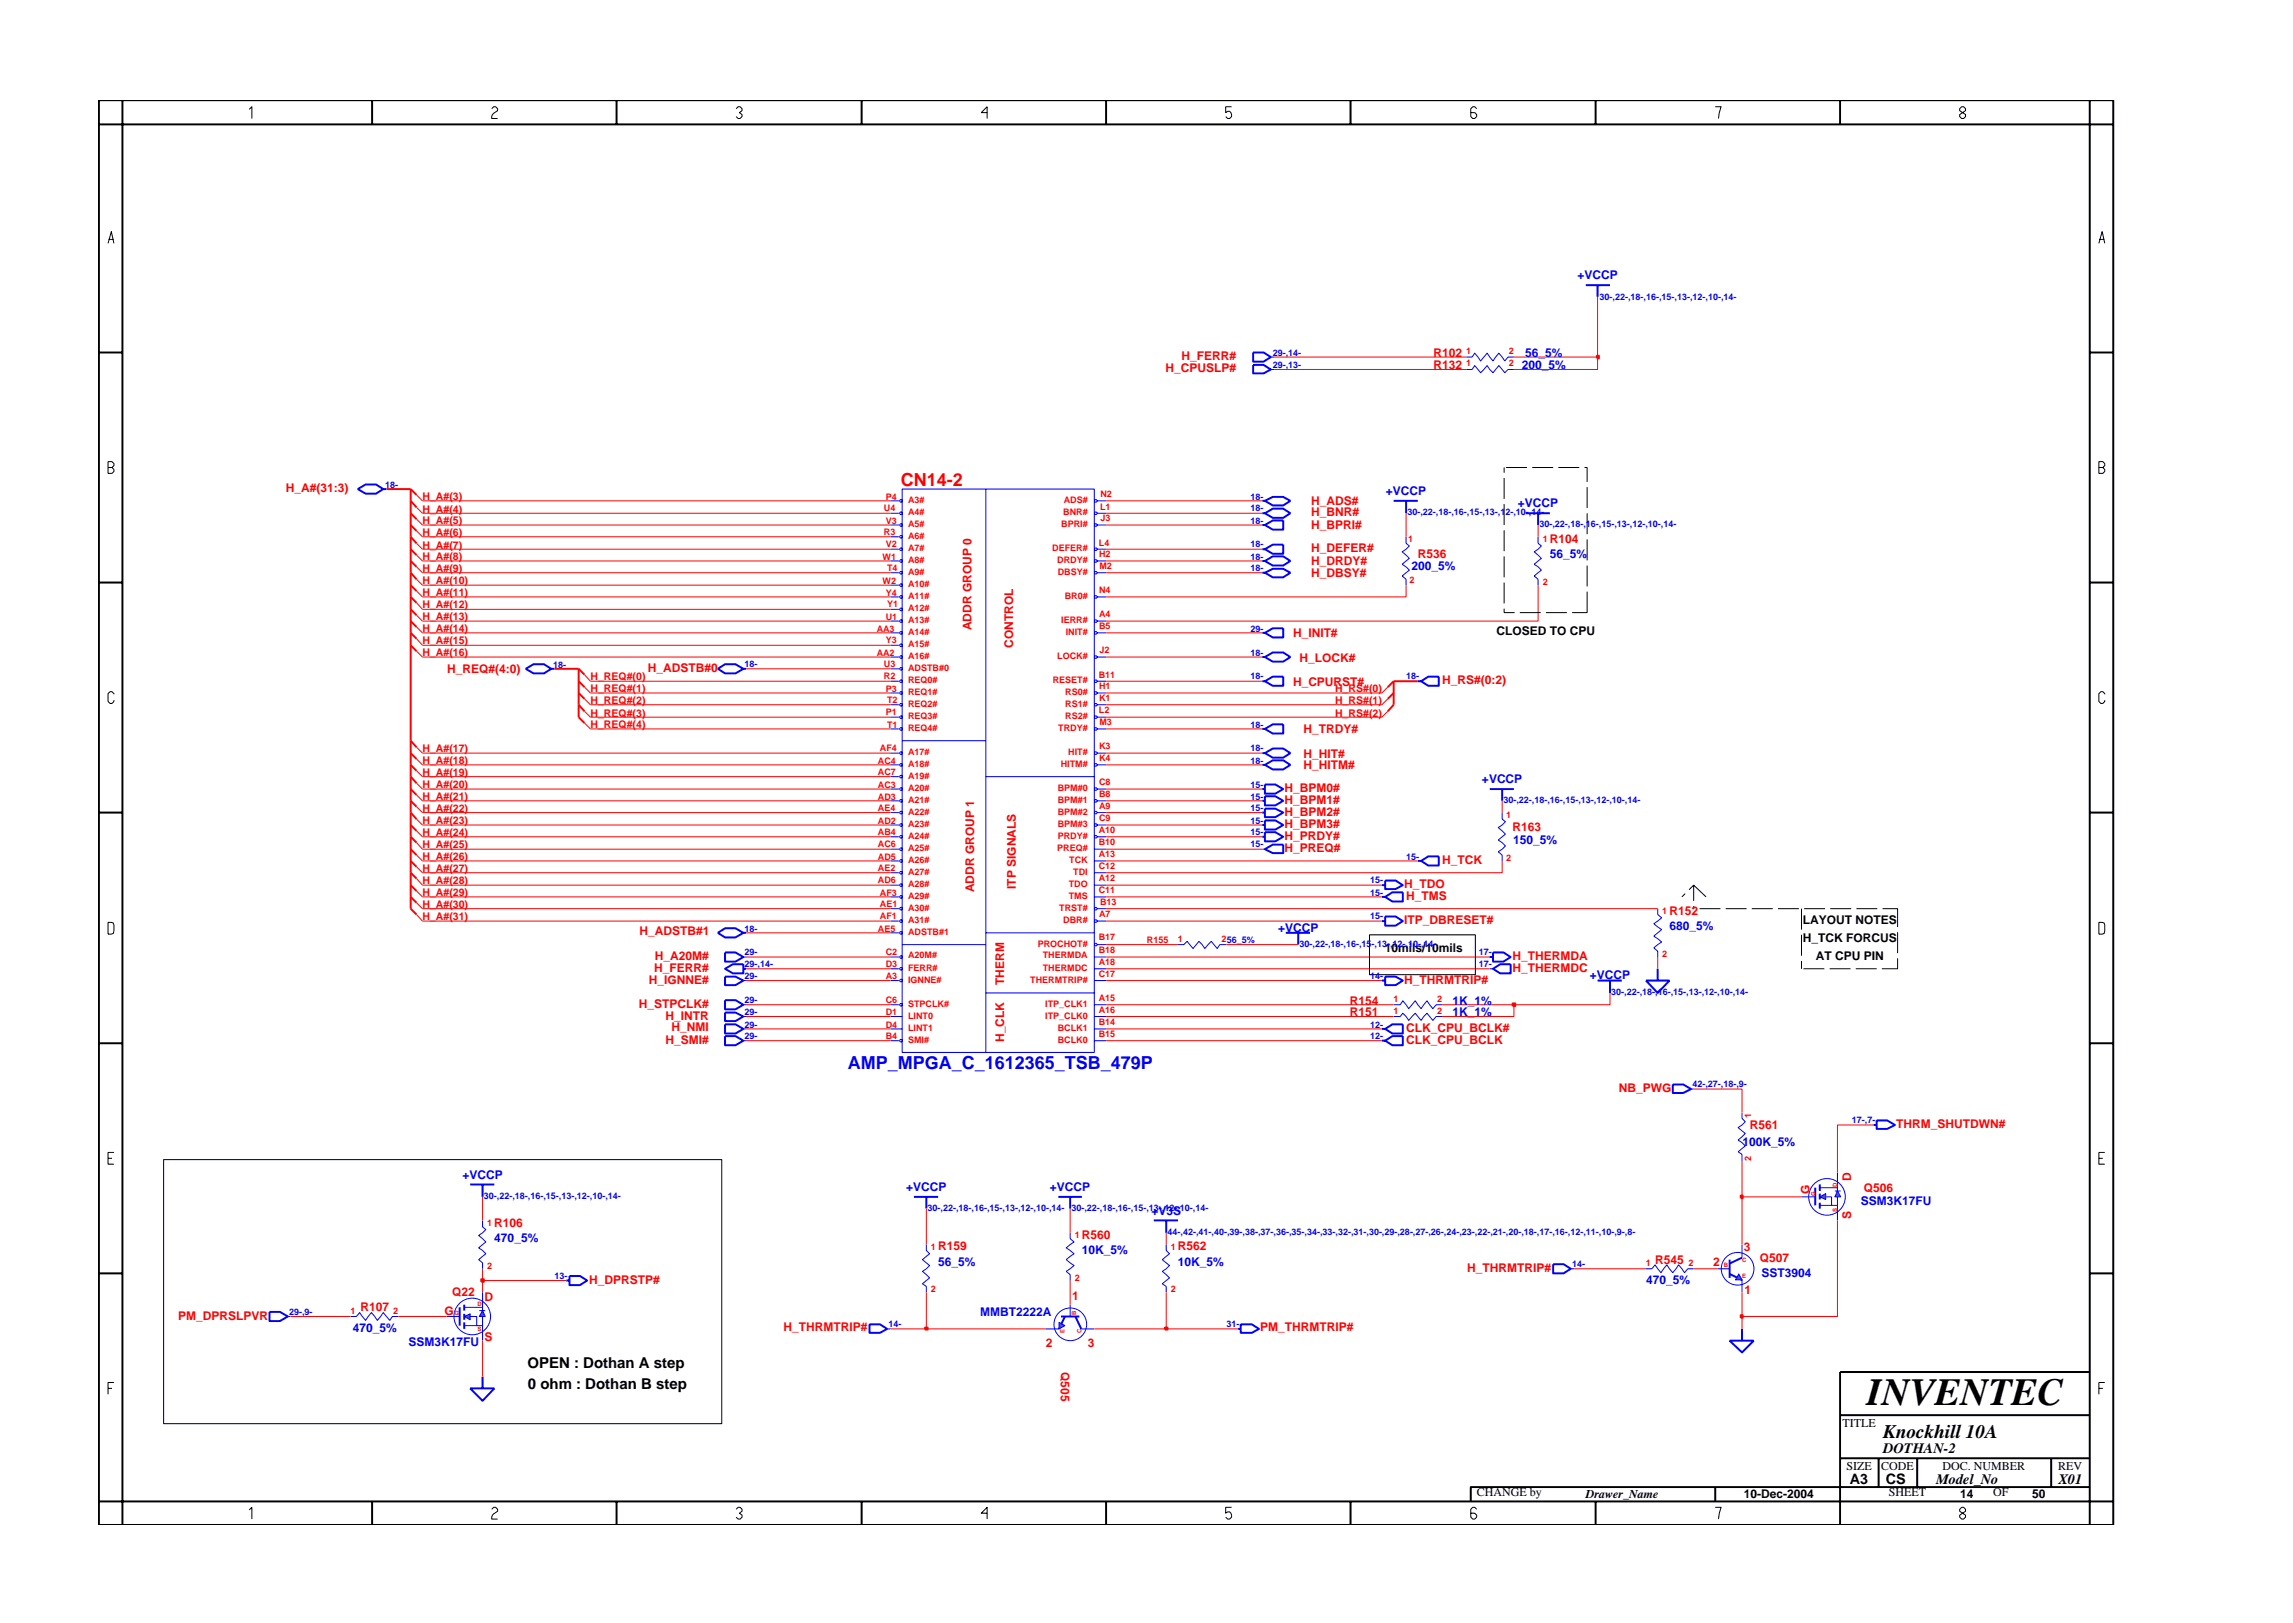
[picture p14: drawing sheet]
<svg xmlns="http://www.w3.org/2000/svg" width="297mm" height="210mm" viewBox="0 0 297 210" stroke-linecap="round" stroke-linejoin="round" font-family="sans-serif">
<defs><g id="words">
<text font-size="5" x="241.8" y="182">INVENTEC</text>
<text font-size="2.5" x="244" y="186.3">Knockhill 10A</text>
<text font-size="2.3" fill="#f00" x="116.7" y="62.9">CN14-2</text>
<text font-size="2.3" fill="#00f" x="109.8" y="138.5">AMP_MPGA_C_1612365_TSB_479P</text>
<g font-size="1.9">
<text x="68.3" y="177.3">OPEN : Dothan A step</text>
<text x="68.4" y="179.9">0 ohm : Dothan B step</text>
<text x="244" y="188.2">DOTHAN-2</text>
<text x="239.6" y="192.2">A3</text>
<text x="244.3" y="192.3">CS</text>
<text x="250.8" y="192.2">Model_No</text>
<text x="266.6" y="192.2">X01</text>
</g>
<g font-size="1.6" fill="#00f">
<text x="204.3" y="36.2">+VCCP</text>
<text x="197.2" y="47.9">200_5%</text>
<text x="197.6" y="46.3">56_5%</text>
<text x="179.5" y="64.1">+VCCP</text>
<text x="196.6" y="65.7">+VCCP</text>
<text x="182.9" y="73.8">200_5%</text>
<text x="200.8" y="72.3">56_5%</text>
<text x="192" y="101.5">+VCCP</text>
<text x="196" y="109.3">150_5%</text>
<text x="165.6" y="120.7">+VCCP</text>
<text x="216.3" y="120.4">680_5%</text>
<text x="188.2" y="131.7">1K_1%</text>
<text x="188.2" y="130.2">1K_1%</text>
<text x="206" y="126.9">+VCCP</text>
<text x="225.7" y="148.4">100K_5%</text>
<text x="59.9" y="152.7">+VCCP</text>
<text x="117.4" y="154.3">+VCCP</text>
<text x="136" y="154.3">+VCCP</text>
<text x="64" y="160.9">470_5%</text>
<text x="149.2" y="157.3">+V3S</text>
<text x="241.1" y="156.1">SSM3K17FU</text>
<text x="121.5" y="163.9">56_5%</text>
<text x="140.2" y="162.4">10K_5%</text>
<text x="152.6" y="163.9">10K_5%</text>
<text x="213.2" y="166.4">470_5%</text>
<text x="228.2" y="165.4">SST3904</text>
<text x="45.7" y="172.5">470_5%</text>
<text x="127" y="170.5">MMBT2222A</text>
<text x="52.9" y="174.4">SSM3K17FU</text>
</g>
<g font-size="1.6" fill="#f00">
<text x="153.1" y="46.7">H_FERR#</text>
<text x="185.7" y="46.3">R102</text>
<text x="185.7" y="47.9">R132</text>
<text x="151" y="48.2">H_CPUSLP#</text>
<text x="37" y="63.8">H_A#(31:3)</text>
<text x="169.9" y="65.4">H_ADS#</text>
<text x="169.9" y="66.9">H_BNR#</text>
<text x="169.9" y="71.6">H_DEFER#</text>
<text x="169.9" y="68.5">H_BPRI#</text>
<text x="200.8" y="70.4">R104</text>
<text x="169.9" y="74.7">H_DBSY#</text>
<text x="169.9" y="73.2">H_DRDY#</text>
<text x="183.7" y="72.2">R536</text>
<text x="125.8" y="81.6" transform="rotate(-90 125.8 81.6)">ADDR GROUP 0</text>
<text x="131.3" y="83.9" transform="rotate(-90 131.3 83.9)">CONTROL</text>
<text x="167.5" y="82.6">H_INIT#</text>
<text x="57.9" y="87.1">H_REQ#(4:0)</text>
<text x="83.9" y="87.1">H_ADSTB#0</text>
<text x="167.5" y="88.8">H_CPURST#</text>
<text x="168.3" y="85.7">H_LOCK#</text>
<text x="186.8" y="88.6">H_RS#(0:2)</text>
<text x="168.9" y="95">H_TRDY#</text>
<text x="168.9" y="98.1">H_HIT#</text>
<text x="168.9" y="99.7">H_HITM#</text>
<text x="166.4" y="105.7">H_BPM2#</text>
<text x="166.4" y="107.3">H_BPM3#</text>
<text x="166.4" y="104.2">H_BPM1#</text>
<text x="166.4" y="102.6">H_BPM0#</text>
<text x="195.9" y="107.6">R163</text>
<text x="166.4" y="108.8">H_PRDY#</text>
<text x="166.4" y="110.3">H_PREQ#</text>
<text x="186.8" y="111.9">H_TCK</text>
<text x="126.2" y="115.6" transform="rotate(-90 126.2 115.6)">ADDR GROUP 1</text>
<text x="131.6" y="115.2" transform="rotate(-90 131.6 115.2)">ITP SIGNALS</text>
<text x="181.9" y="115">H_TDO</text>
<text x="181.9" y="119.7">ITP_DBRESET#</text>
<text x="182.1" y="116.6">H_TMS</text>
<text x="216.3" y="118.5">R152</text>
<text x="82.8" y="121.1">H_ADSTB#1</text>
<text x="84.7" y="125.9">H_FERR#</text>
<text x="84.8" y="124.3">H_A20M#</text>
<text x="195.9" y="124.3">H_THERMDA</text>
<text x="195.9" y="125.9">H_THERMDC</text>
<text x="82.7" y="130.6">H_STPCLK#</text>
<text x="84" y="127.4">H_IGNNE#</text>
<text x="130.1" y="127.6" transform="rotate(-90 130.1 127.6)">THERM</text>
<text x="174.9" y="131.7">R151</text>
<text x="174.9" y="130.2">R154</text>
<text x="181.9" y="127.4">H_THRMTRIP#</text>
<text x="86.2" y="135.2">H_SMI#</text>
<text x="86.2" y="132.1">H_INTR</text>
<text x="87" y="133.6">H_NMI</text>
<text x="130.1" y="135" transform="rotate(-90 130.1 135)">H_CLK</text>
<text x="182.1" y="133.7">CLK_CPU_BCLK#</text>
<text x="182.1" y="135.2">CLK_CPU_BCLK</text>
<text x="209.7" y="141.4">NB_PWG</text>
<text x="226.7" y="146.2">R561</text>
<text x="245.6" y="146.1">THRM_SHUTDWN#</text>
<text x="234.4" y="154.6" transform="rotate(-90 234.4 154.6)">G</text>
<text x="239.8" y="153" transform="rotate(-90 239.8 153)">D</text>
<text x="241.5" y="154.4">Q506</text>
<text x="64" y="158.9">R106</text>
<text x="121.5" y="162">R159</text>
<text x="140.2" y="160.5">R560</text>
<text x="152.6" y="162">R562</text>
<text x="239.8" y="157.9" transform="rotate(-90 239.8 157.9)">S</text>
<text x="58.6" y="167.8">Q22</text>
<text x="76.3" y="166.3">H_DPRSTP#</text>
<text x="190.1" y="164.8">H_THRMTRIP#</text>
<text x="214.4" y="163.8">R545</text>
<text x="221.9" y="164">2</text>
<text x="225.9" y="162.1">3</text>
<text x="226" y="167.6">1</text>
<text x="228" y="163.5">Q507</text>
<text x="23.1" y="171">PM_DPRSLPVR</text>
<text x="46.7" y="169.8">R107</text>
<text x="57.6" y="170.4">G</text>
<text x="62.8" y="173.8">S</text>
<text x="62.8" y="168.5">D</text>
<text x="101.5" y="172.5">H_THRMTRIP#</text>
<text x="138.9" y="168.4">1</text>
<text x="163.3" y="172.5">PM_THRMTRIP#</text>
<text x="135.5" y="174.4">2</text>
<text x="137.4" y="177.7" transform="rotate(90 137.4 177.7)">Q505</text>
<text x="140.9" y="174.4">3</text>
</g>
<g font-size="1.6">
<text x="193.9" y="82.2">CLOSED TO CPU</text>
<text x="233.5" y="119.7">LAYOUT NOTES</text>
<text x="179.4" y="123.3">10mils/10mils</text>
<text x="233.5" y="122">H_TCK FORCUS</text>
<text x="235.2" y="124.3">AT CPU PIN</text>
<text x="238.7" y="184.8">TITLE</text>
<text x="239.2" y="190.4">SIZE</text>
<text x="243.7" y="190.4">CODE</text>
<text x="251.6" y="190.4">DOC. NUMBER</text>
<text x="266.6" y="190.4">REV</text>
<text x="191.3" y="193.9">CHANGE by</text>
<text x="205.4" y="194.1">Drawer_Name</text>
<text x="225.9" y="194.1">10-Dec-2004</text>
<text x="244.7" y="193.9">SHEET</text>
<text x="253.9" y="194.1">14</text>
<text x="258.2" y="193.9">OF</text>
<text x="263.3" y="194.1">50</text>
</g>
<g font-size="1.4" fill="#f00">
<text x="54.7" y="64.8">H_A#(3)</text>
<text x="54.7" y="66.4">H_A#(4)</text>
<text x="54.7" y="71.1">H_A#(7)</text>
<text x="54.7" y="69.5">H_A#(6)</text>
<text x="54.7" y="67.9">H_A#(5)</text>
<text x="54.7" y="77.2">H_A#(11)</text>
<text x="54.7" y="75.7">H_A#(10)</text>
<text x="54.7" y="74.1">H_A#(9)</text>
<text x="54.7" y="72.6">H_A#(8)</text>
<text x="54.7" y="83.4">H_A#(15)</text>
<text x="54.7" y="81.9">H_A#(14)</text>
<text x="54.7" y="80.4">H_A#(13)</text>
<text x="54.7" y="78.8">H_A#(12)</text>
<text x="54.7" y="85">H_A#(16)</text>
<text x="76.5" y="89.7">H_REQ#(1)</text>
<text x="76.5" y="88.1">H_REQ#(0)</text>
<text x="172.9" y="89.7">H_RS#(0)</text>
<text x="76.5" y="94.3">H_REQ#(4)</text>
<text x="76.5" y="92.8">H_REQ#(3)</text>
<text x="76.5" y="91.2">H_REQ#(2)</text>
<text x="172.9" y="92.8">H_RS#(2)</text>
<text x="172.9" y="91.2">H_RS#(1)</text>
<text x="54.7" y="100.5">H_A#(19)</text>
<text x="54.7" y="99">H_A#(18)</text>
<text x="54.7" y="97.5">H_A#(17)</text>
<text x="54.7" y="105.2">H_A#(22)</text>
<text x="54.7" y="103.7">H_A#(21)</text>
<text x="54.7" y="102.1">H_A#(20)</text>
<text x="54.7" y="106.8">H_A#(23)</text>
<text x="54.7" y="113">H_A#(27)</text>
<text x="54.7" y="111.4">H_A#(26)</text>
<text x="54.7" y="109.8">H_A#(25)</text>
<text x="54.7" y="108.3">H_A#(24)</text>
<text x="54.7" y="117.6">H_A#(30)</text>
<text x="54.7" y="116.1">H_A#(29)</text>
<text x="54.7" y="114.5">H_A#(28)</text>
<text x="54.7" y="119.2">H_A#(31)</text>
</g>
<g font-size="1.2" fill="#00f">
<text x="207.2" y="38.8">30-,22-,18-,16-,15-,13-,12-,10-,14-</text>
<text x="164.9" y="46.1">29-,14-</text>
<text x="164.9" y="47.6">29-,13-</text>
<text x="49.9" y="63.2">18-</text>
<text x="162" y="64.7">18-</text>
<text x="162" y="67.8">18-</text>
<text x="162" y="66.2">18-</text>
<text x="162" y="70.9">18-</text>
<text x="182.3" y="66.8">30-,22-,18-,16-,15-,13-,12-,10-,14-</text>
<text x="199.4" y="68.3">30-,22-,18-,16-,15-,13-,12-,10-,14-</text>
<text x="162" y="72.5">18-</text>
<text x="162" y="74">18-</text>
<text x="162" y="81.8">29-</text>
<text x="71.7" y="86.5">18-</text>
<text x="96.5" y="86.5">18-</text>
<text x="162" y="88">18-</text>
<text x="162" y="84.9">18-</text>
<text x="182.2" y="88">18-</text>
<text x="162" y="94.3">18-</text>
<text x="162" y="97.3">18-</text>
<text x="162" y="98.9">18-</text>
<text x="162" y="103.6">15-</text>
<text x="162" y="105.1">15-</text>
<text x="162" y="106.7">15-</text>
<text x="162" y="102.1">15-</text>
<text x="194.8" y="104">30-,22-,18-,16-,15-,13-,12-,10-,14-</text>
<text x="162" y="108.2">15-</text>
<text x="162" y="109.8">15-</text>
<text x="182.2" y="111.4">15-</text>
<text x="177.5" y="119.1">15-</text>
<text x="177.5" y="116">15-</text>
<text x="177.5" y="114.4">15-</text>
<text x="96.5" y="123.7">29-</text>
<text x="96.5" y="120.7">18-</text>
<text x="96.5" y="125.3">29-,14-</text>
<text x="168.3" y="122.7">30-,22-,18-,16-,15-,13-,12-,10-,14-</text>
<text x="191.6" y="125.3">17-</text>
<text x="191.6" y="123.7">17-</text>
<text x="96.5" y="130">29-</text>
<text x="96.5" y="131.5">29-</text>
<text x="96.5" y="126.9">29-</text>
<text x="177.5" y="126.9">14-</text>
<text x="208.7" y="128.9">30-,22-,18-,16-,15-,13-,12-,10-,14-</text>
<text x="96.5" y="134.6">29-</text>
<text x="96.5" y="133.1">29-</text>
<text x="177.5" y="134.6">12-</text>
<text x="177.5" y="133.1">12-</text>
<text x="219.2" y="140.8">42-,27-,18-,9-</text>
<text x="239.9" y="145.5">17-,7-</text>
<text x="62.7" y="155.3">30-,22-,18-,16-,15-,13-,12-,10-,14-</text>
<text x="120.2" y="156.9">30-,22-,18-,16-,15-,13-,12-,10-,14-</text>
<text x="138.8" y="156.9">30-,22-,18-,16-,15-,13-,12-,10-,14-</text>
<text x="151.2" y="160">44-,42-,41-,40-,39-,38-,37-,36-,35-,34-,33-,32-,31-,30-,29-,28-,27-,26-,24-,23-,22-,21-,20-,18-,17-,16-,12-,11-,10-,9-,8-</text>
<text x="71.8" y="165.7">13-</text>
<text x="203.7" y="164.2">14-</text>
<text x="37.5" y="170.4">29-,9-</text>
<text x="115.1" y="171.9">14-</text>
<text x="158.9" y="171.9">31-</text>
</g>
<g font-size="1.2" fill="#f00">
<text x="189.9" y="45.9">1</text>
<text x="189.9" y="47.4">1</text>
<text x="195.5" y="47.4">2</text>
<text x="195.5" y="45.9">2</text>
<text x="114.8" y="64.7">P4</text>
<text x="117.6" y="65.2">A3#</text>
<text x="137.8" y="65.2">ADS#</text>
<text x="142.6" y="64.4">N2</text>
<text x="114.5" y="66.2">U4</text>
<text x="114.5" y="69.4">R3</text>
<text x="114.8" y="67.8">V3</text>
<text x="114.8" y="70.9">V2</text>
<text x="117.6" y="66.7">A4#</text>
<text x="117.6" y="68.3">A5#</text>
<text x="117.6" y="69.8">A6#</text>
<text x="117.6" y="71.3">A7#</text>
<text x="136.3" y="71.3">DEFER#</text>
<text x="137.5" y="68.3">BPRI#</text>
<text x="137.7" y="66.7">BNR#</text>
<text x="142.3" y="70.7">L4</text>
<text x="142.5" y="66">L1</text>
<text x="142.6" y="67.5">J3</text>
<text x="182.4" y="70.2">1</text>
<text x="199.8" y="70.2">1</text>
<text x="114.3" y="75.6">W2</text>
<text x="114.3" y="72.5">W1</text>
<text x="114.8" y="77.2">Y4</text>
<text x="114.9" y="74">T4</text>
<text x="117.6" y="76.1">A10#</text>
<text x="117.6" y="77.6">A11#</text>
<text x="117.6" y="72.9">A8#</text>
<text x="117.6" y="74.5">A9#</text>
<text x="137" y="72.9">DRDY#</text>
<text x="137" y="74.5">DBSY#</text>
<text x="137.9" y="77.6">BR0#</text>
<text x="142.4" y="72.2">H2</text>
<text x="142.4" y="76.9">N4</text>
<text x="142.4" y="73.7">M2</text>
<text x="182.6" y="75.5">2</text>
<text x="199.8" y="75.8">2</text>
<text x="113.6" y="81.8">AA3</text>
<text x="114.8" y="83.3">Y3</text>
<text x="114.8" y="80.3">U1</text>
<text x="114.9" y="78.7">Y1</text>
<text x="117.6" y="82.3">A14#</text>
<text x="117.6" y="83.8">A15#</text>
<text x="117.6" y="79.1">A12#</text>
<text x="117.6" y="80.7">A13#</text>
<text x="137.5" y="80.7">IERR#</text>
<text x="138.1" y="82.3">INIT#</text>
<text x="142.4" y="81.5">B5</text>
<text x="142.4" y="80">A4</text>
<text x="113.6" y="84.9">AA2</text>
<text x="114.5" y="86.5">U3</text>
<text x="114.5" y="88">R2</text>
<text x="114.8" y="89.6">P3</text>
<text x="117.6" y="85.4">A16#</text>
<text x="117.6" y="86.9">ADSTB#0</text>
<text x="117.6" y="88.4">REQ0#</text>
<text x="136.4" y="88.4">RESET#</text>
<text x="137" y="85.4">LOCK#</text>
<text x="142.3" y="87.8">B11</text>
<text x="142.4" y="89.3">H1</text>
<text x="142.4" y="84.6">J2</text>
<text x="114.8" y="92.7">P1</text>
<text x="114.9" y="91.1">T2</text>
<text x="114.9" y="94.3">T1</text>
<text x="117.6" y="90">REQ1#</text>
<text x="117.6" y="91.6">REQ2#</text>
<text x="117.6" y="93.1">REQ3#</text>
<text x="117.6" y="94.7">REQ4#</text>
<text x="137.1" y="94.7">TRDY#</text>
<text x="138" y="90">RS0#</text>
<text x="138" y="91.6">RS1#</text>
<text x="138" y="93.1">RS2#</text>
<text x="142.3" y="92.4">L2</text>
<text x="142.4" y="90.8">K1</text>
<text x="142.4" y="94">M3</text>
<text x="113.7" y="98.9">AC4</text>
<text x="113.7" y="100.4">AC7</text>
<text x="114" y="97.3">AF4</text>
<text x="117.6" y="97.7">A17#</text>
<text x="117.6" y="99.4">A18#</text>
<text x="117.6" y="100.9">A19#</text>
<text x="137.4" y="99.4">HITM#</text>
<text x="138.4" y="97.7">HIT#</text>
<text x="142.4" y="97.1">K3</text>
<text x="142.4" y="98.6">K4</text>
<text x="142.4" y="101.7">C8</text>
<text x="113.7" y="102.1">AC3</text>
<text x="113.7" y="103.6">AD3</text>
<text x="113.7" y="105.1">AE4</text>
<text x="113.7" y="106.7">AD2</text>
<text x="117.6" y="102.5">A20#</text>
<text x="117.6" y="104">A21#</text>
<text x="117.6" y="105.5">A22#</text>
<text x="117.6" y="107.1">A23#</text>
<text x="137" y="102.5">BPM#0</text>
<text x="137" y="104">BPM#1</text>
<text x="137" y="105.5">BPM#2</text>
<text x="137" y="107.1">BPM#3</text>
<text x="142.3" y="107.9">A10</text>
<text x="142.4" y="103.3">B8</text>
<text x="142.4" y="104.8">A9</text>
<text x="142.4" y="106.4">C9</text>
<text x="195.1" y="106">1</text>
<text x="113.7" y="108.2">AB4</text>
<text x="113.7" y="109.8">AC6</text>
<text x="113.7" y="111.4">AD5</text>
<text x="113.7" y="112.9">AE2</text>
<text x="117.6" y="108.7">A24#</text>
<text x="117.6" y="110.2">A25#</text>
<text x="117.6" y="111.8">A26#</text>
<text x="117.6" y="113.3">A27#</text>
<text x="137" y="110.2">PREQ#</text>
<text x="137" y="108.7">PRDY#</text>
<text x="138.5" y="111.8">TCK</text>
<text x="139" y="113.3">TDI</text>
<text x="142.3" y="111.1">A13</text>
<text x="142.3" y="112.6">C12</text>
<text x="142.3" y="109.4">B10</text>
<text x="195.1" y="111.5">2</text>
<text x="113.7" y="114.4">AD6</text>
<text x="114" y="116">AF3</text>
<text x="114" y="117.5">AE1</text>
<text x="114" y="119.1">AF1</text>
<text x="117.6" y="114.9">A28#</text>
<text x="117.6" y="116.5">A29#</text>
<text x="117.6" y="118">A30#</text>
<text x="117.6" y="119.5">A31#</text>
<text x="137.2" y="118">TRST#</text>
<text x="137.7" y="119.5">DBR#</text>
<text x="138.5" y="116.5">TMS</text>
<text x="138.5" y="114.9">TDO</text>
<text x="142.3" y="115.7">C11</text>
<text x="142.3" y="114.2">A12</text>
<text x="142.4" y="118.8">A7</text>
<text x="142.5" y="117.2">B13</text>
<text x="215.3" y="118.4">1</text>
<text x="113.7" y="120.7">AE5</text>
<text x="114.8" y="123.7">C2</text>
<text x="114.8" y="125.3">D3</text>
<text x="117.6" y="124.2">A20M#</text>
<text x="117.6" y="121.1">ADSTB#1</text>
<text x="117.6" y="125.8">FERR#</text>
<text x="134.4" y="122.6">PROCHOT#</text>
<text x="135.1" y="124.2">THERMDA</text>
<text x="135.1" y="125.8">THERMDC</text>
<text x="142.3" y="123.5">B18</text>
<text x="142.3" y="125">A18</text>
<text x="142.3" y="121.7">B17</text>
<text x="148.6" y="122.1">R155</text>
<text x="152.6" y="122">1</text>
<text x="158.2" y="122">256_5%</text>
<text x="215.3" y="124">2</text>
<text x="114.8" y="130">C6</text>
<text x="114.8" y="126.9">A3</text>
<text x="114.8" y="131.5">D1</text>
<text x="117.6" y="130.4">STPCLK#</text>
<text x="117.6" y="127.3">IGNNE#</text>
<text x="117.6" y="132">LINT0</text>
<text x="133.5" y="127.3">THERMTRIP#</text>
<text x="135.4" y="132">ITP_CLK0</text>
<text x="135.4" y="130.4">ITP_CLK1</text>
<text x="142.3" y="126.6">C17</text>
<text x="142.3" y="131.2">A16</text>
<text x="142.3" y="129.7">A15</text>
<text x="180.5" y="129.8">1</text>
<text x="180.5" y="131.3">1</text>
<text x="186.2" y="129.8">2</text>
<text x="186.2" y="131.3">2</text>
<text x="114.8" y="134.6">B4</text>
<text x="114.8" y="133.1">D4</text>
<text x="117.6" y="135.1">SMI#</text>
<text x="117.6" y="133.6">LINT1</text>
<text x="137" y="135.1">BCLK0</text>
<text x="137" y="133.6">BCLK1</text>
<text x="142.3" y="134.3">B15</text>
<text x="142.3" y="132.8">B14</text>
<text x="226.9" y="144.8" transform="rotate(-90 226.9 144.8)">1</text>
<text x="226.9" y="150.4" transform="rotate(-90 226.9 150.4)">2</text>
<text x="63.1" y="158.8">1</text>
<text x="120.6" y="161.9">1</text>
<text x="139.2" y="160.3">1</text>
<text x="151.7" y="161.9">1</text>
<text x="63.1" y="164.4">2</text>
<text x="120.6" y="167.4">2</text>
<text x="139.2" y="165.9">2</text>
<text x="151.7" y="167.4">2</text>
<text x="213.2" y="163.9">1</text>
<text x="218.8" y="163.9">2</text>
<text x="45.4" y="170.2">1</text>
<text x="50.9" y="170.2">2</text>
</g>
<g font-size=".8" fill="#f00">
<text x="235.2" y="155" transform="rotate(-90 235.2 155)">G</text>
<text x="238" y="153.8" transform="rotate(-90 238 153.8)">D</text>
<text x="238" y="157" transform="rotate(-90 238 157)">S</text>
<text x="223.3" y="164.2">B</text>
<text x="225.7" y="163.5">C</text>
<text x="225.7" y="165.6">E</text>
<text x="58.9" y="170.3">G</text>
<text x="61.8" y="169.2">D</text>
<text x="61.8" y="172.5">S</text>
<text x="137.9" y="172.7" transform="rotate(-90 137.9 172.7)">E</text>
<text x="139.4" y="170.3" transform="rotate(-90 139.4 170.3)">B</text>
<text x="140.1" y="172.7" transform="rotate(-90 140.1 172.7)">C</text>
</g>
</g></defs>
<path d="M59.5 169.4v2.3" fill="none" stroke="#00f" stroke-width=".25"/>
<path d="M57.9 170.5h1.6" fill="none" stroke="#00f" stroke-width=".13"/>
<path d="M62.5 169.8l.4 .7h-.8z" fill="#3c3cc8"/>
<path d="M62.1 169.8h.8M62.5 169.8l.4 .7h-.8z" fill="none" stroke="#00f" stroke-width=".13"/>
<path d="M60.1 170.5l.8-.3v.8z" fill="#3c3cc8"/>
<g fill="none" stroke="#00f" stroke-width=".13">
<path d="M189.9 46.3h.8l.3-.6 .8 1.1 .8-1.1 .8 1.1 .8-1.1 .7 1.1 .5-.5h.7M199.2 69.5v.9l.5 .3-1 .8 1 .8-1 .8 1 .8-1 .7 .5 .4v.8M96.3 134.8h.3M180.5 131.7h.9l.3-.4 .8 .9 .8-.9 .8 .9 .8-.9 .7 .9 .4-.5h.8M180.5 130.2h.9l.3-.5 .8 1 .8-1 .8 1 .8-1 .7 1 .4-.5h.8M193 125.5h.4M233.4 155.1h1.7M60.1 170.5l.8-.3v.8zM60.1 171.7h2.4M60.1 169.4h2.4M60.9 170.5h.9v1.2M62.5 167.4v2.4"/>
<path d="M62.5 170.5v3.2M151.1 161.2v.8l.4 .4-.9 .8 .9 .7-.9 .8 .9 .9-.9 .7 .5 .4v.7"/>
<circle cx="61.2" cy="170.5" r="2.37"/>
</g>
<g fill="none" stroke="#00f" stroke-width=".25">
<path d="M46.3 63.4l1.1-.6h1.3l.9 .6-.9 .6h-1.3zM49.6 63.4h.5M163.5 64.9h.4M163.5 72.7h.4M163.5 68h.4M163.5 74.2h.4M163.9 72.7l1-.6h1.3l1 .6-1 .6h-1.3zM163.9 64.9l1-.5h1.3l1 .5-1 .6h-1.3zM163.9 68l1-.6h1.3v1.2h-1.3zM163.9 74.2l1-.5h1.3l1 .5-1 .6h-1.3zM180.5 64.9h3.2M182.1 64.9v1.6"/>
<path d="M197.6 66.5h3.2M199.2 66.5v1.5M163.5 99.1h.4M163.5 97.6h.4M163.9 99.1l1-.6h1.3l1 .6-1 .6h-1.3zM163.9 97.6l1-.6h1.3l1 .6-1 .6h-1.3zM183.7 88.3h.4M184.1 88.3l.9-.6h1.4v1.1h-1.4zM163.5 108.4h.4M163.9 107.8h1.3l1 .6-1 .6h-1.3zM93 120.8l.9-.5h1.4l1 .5-1 .6h-1.4zM93.9 134.2h1.4l1 .6-1 .6h-1.4z"/>
<path d="M93.9 125.5l1-.6h1.4v1.2h-1.4zM96.3 125.5h.3M96.3 120.8h.3M166.6 120.8h3.1M168.2 120.8v1.6M193 124h.4M193.4 123.4h1.4l.9 .6-.9 .6h-1.4zM193.4 125.5l.9-.6h1.4v1.2h-1.4zM207 127h3.1M208.6 127v1.6M213.2 127h3.1l-1.6 1.6zM214.7 125.5v1.5"/>
<path d="M235.1 153.9v2.3M60.1 169v.8M60.1 170.2v.8M60.1 171.3v.9"/>
</g>
<path d="M54 65.7l.7 .8M54 73.4l.7 .8M54 78.1l.7 .8M54 71.9l.7 .8M54 75l.7 .8M54 82.7l.7 .9M75.7 87.4l.8 .9M75.7 90.5l.8 .8M179.8 89l-.8 .8M54 115.4l.7 .8" fill="none" stroke="#f00" stroke-width=".13"/>
<path d="M53.2 64.9l.8 .8M53.2 72.7l.8 .7M53.2 77.3l.8 .8M53.2 71.1l.8 .8M53.2 74.2l.8 .8M53.2 82l.8 .7M75 86.6l.7 .8M75 89.8l.7 .7M180.5 88.3l-.7 .7M53.2 114.7l.8 .7" fill="none" stroke="#f00" stroke-width=".25"/>
<path d="M238 154.3l.4 .8h-.7z" fill="#3c3cc8"/>
<path d="M237.7 154.3h.7M238 154.3l.4 .8h-.7z" fill="none" stroke="#00f" stroke-width=".13"/>
<path d="M235.7 155.1l.8-.5v.8z" fill="#3c3cc8"/>
<g fill="none" stroke="#00f" stroke-width=".13">
<path d="M164.6 46.3h.4M189.9 47.9h.8l.3-.5 .8 .9 .8-.9 .8 .9 .8-.9 .7 .9 .5-.4h.7M182.1 69.5v.9l.5 .3-1 .8 1 .8-1 .8 1 .8-1 .7 .5 .4v.8M194.6 105.3v.8l.4 .4-.9 .7 .9 .9-.9 .7 .9 .8-.9 .7 .5 .5v.7M214.7 117.7v.8l.6 .4-1.1 .8 1.1 .7-1.1 .9 1.1 .7-1.1 .8 .5 .4v.8M96.3 130.2h.3M96.3 133.3h.3M96.3 131.7h.3M96.3 127h.3M152.6 122.4h.8l.4-.5 .7 1 .8-1 .8 1 .8-1 .8 1 .3-.5h.9M62.5 158.1v.8l.4 .4-.9 .7 .9 .9-.9 .8 .9 .7-.9 .8 .5 .4v.8M138.6 159.7v.8l.5 .4-1 .8 1 .7-1 .8 1 .7-1 .8 .5 .4v.8"/>
<path d="M219.1 141.1h.3M225.7 144.1v.8l.4 .4-.9 .8 .9 .7-.9 .9 .9 .7-.9 .8 .5 .3v.9M235.7 155.1l.8-.5v.8zM235.7 156.2h2.3M235.7 153.9h2.3M236.5 155.1h.8v1.1M238 151.9v2.4M238 155.1v3M37.3 170.5h.3M45.4 170.5h.8l.4-.5 .8 1.1 .7-1.1 .8 1.1 .7-1.1 .9 1.1 .3-.6h.8M114.9 172.2h.4M120 161.2v.8l.4 .4-.9 .8 .9 .7-.9 .8 .9 .9-.9 .7 .5 .4v.7"/>
<path d="M140.1 172.2h1.7M203.5 164.4h.4M213.2 164.4h.8l.4-.5 .8 1 .7-1 .8 1 .8-1 .7 1 .4-.5h.8"/>
<circle cx="236.7" cy="155.1" r="2.37"/>
<circle cx="138.6" cy="171.6" r="2.12"/>
</g>
<g fill="none" stroke="#00f" stroke-width=".25">
<path d="M205.4 36.9h3.2M207 36.9v1.6M162.3 45.7h1.4l.9 .6-.9 .5h-1.4zM163.5 71.1h.4M163.5 66.5h.4M163.9 71.1l1-.5h1.3v1.1h-1.3zM163.9 66.5l1-.6h1.3l1 .6-1 .6h-1.3zM68.1 86.6l1-.6h1.4l.9 .6-.9 .6h-1.4zM71.4 86.6h.4M93 86.6l.9-.6h1.4l1 .6-1 .6h-1.4zM96.3 86.6h.3M163.5 94.4h.4"/>
<path d="M163.5 85.1h.4M163.5 82h.4M163.9 94.4l1-.6h1.3v1.2h-1.3zM163.9 85.1l1-.6h1.3l1 .6-1 .6h-1.3zM163.9 82l1-.6h1.3v1.2h-1.3zM163.5 106.9h.4M163.5 105.3h.4M163.5 103.7h.4M163.9 106.3h1.3l1 .6-1 .6h-1.3zM163.9 104.8h1.3l1 .5-1 .6h-1.3zM163.9 103.2h1.3l1 .5-1 .6h-1.3zM179 114.7h.4"/>
<path d="M179 116.2h.4M179 119.3h.4M179.4 114.1h1.4l.9 .6-.9 .5h-1.4zM179.4 116.2l1-.6h1.3v1.2h-1.3zM179.4 118.7h1.4l.9 .6-.9 .6h-1.4zM183.7 111.5h.4M184.1 111.5l.9-.6h1.4v1.2h-1.4zM93.9 129.6h1.4l1 .6-1 .6h-1.4zM93.9 132.7h1.4l1 .6-1 .6h-1.4zM93.9 131.2h1.4l1 .5-1 .6h-1.4zM93.9 126.5h1.4l1 .5-1 .6h-1.4zM179 134.8h.4"/>
<path d="M179 133.3h.4M179.4 134.8l1-.6h1.3v1.2h-1.3zM179.4 133.3l1-.6h1.3v1.2h-1.3zM60.9 153.4h3.1M62.5 153.4v1.7M137.1 155.1h3.1M138.6 155.1v1.5M216.7 140.5h1.3l1.1 .6-1.1 .5h-1.3zM235.7 153.4v.9M235.7 154.6v.8M235.7 155.8v.8M242.7 145.7h.4"/>
<path d="M243.1 145.1h1.4l1 .6-1 .5h-1.4zM34.9 170h1.4l1 .5-1 .6h-1.4zM60.9 179.9h3.1l-1.5 1.6zM62.5 178.3v1.6M73.3 165.9h.5M73.8 165.3h1.3l1 .6-1 .6h-1.3zM112.6 171.6h1.4l.9 .6-.9 .5h-1.4zM137.4 170.5h2.4M138 170.5l-.8 1.7M139.3 170.5l.8 1.7M160.4 172.2h.3M160.7 171.6h1.5l.9 .6-.9 .5h-1.5z"/>
<path d="M201.2 163.8h1.4l.9 .6-.9 .6h-1.4z"/>
</g>
<g fill="none" stroke="#f00" stroke-width=".13">
<path d="M54 68.8l.7 .7M54 79.7l.7 .8M54 76.6l.7 .7M54 70.4l.7 .7M54 64.1l.7 .8M54 96.8l.7 .8M54 98.3l.7 .8M54 81.2l.7 .8M54 99.9l.7 .7M54 84.4l.7 .7M75.7 89l.8 .8M75.7 93.7l.8 .7"/>
<path d="M75.7 92.1l.8 .8M179.8 92.1l-.8 .8M54 112.3l.7 .8M54 103l.7 .7M54 113.8l.7 .9M54 109.2l.7 .8M54 106.1l.7 .8M54 104.5l.7 .8"/>
</g>
<g fill="none" stroke="#f00" stroke-width=".25">
<path d="M53.2 68l.8 .8M53.2 78.9l.8 .8M53.2 75.8l.8 .8M53.2 69.5l.8 .9M53.2 63.4l.8 .7M53.2 96l.8 .8M53.2 97.6l.8 .7M53.2 80.5l.8 .7M53.2 99.1l.8 .8M53.2 83.6l.8 .8M75 88.3l.7 .7M75 92.9l.7 .8"/>
<path d="M75 91.3l.7 .8M180.5 91.3l-.7 .8M53.2 111.5l.8 .8M53.2 102.2l.8 .8M53.2 113.1l.8 .7M53.2 108.4l.8 .8M53.2 105.3l.8 .8M53.2 103.7l.8 .8"/>
</g>
<path d="M137.2 171.3l.8 .4-.8 .5z" fill="#3c3cc8"/>
<g fill="none" stroke="#00f" stroke-width=".13">
<path d="M164.6 47.9h.4M115.3 64.9h1.1M115.3 66.5h1.1M115.3 68h1.1M115.3 69.5h1.1M115.3 71.1h1.1M115.3 72.7h1.1M115.3 74.2h1.1M115.3 75.8h1.1M115.3 77.3h1.1M115.3 78.9h1.1M116.9 63.4h24.9v72.9h-24.9z"/>
<path d="M127.7 63.4v72.9M142.1 64.9h1.2M142.1 66.5h1.2M142.1 68h1.2M142.1 71.1h1.2M142.1 72.7h1.2M142.1 74.2h1.2M142.1 77.3h1.2M115.3 80.5h1.1M115.3 82h1.1M115.3 83.6h1.1M115.3 85.1h1.1"/>
<path d="M115.3 86.6h1.1M115.3 88.3h1.1M115.3 89.8h1.1M115.3 91.3h1.1M115.3 92.9h1.1M115.3 94.4h1.1M115.3 97.6h1.1M115.3 99.1h1.1M116.9 96h10.8M142.1 80.5h1.2M142.1 82h1.2M142.1 85.1h1.2"/>
<path d="M142.1 88.3h1.2M142.1 89.8h1.2M142.1 91.3h1.2M142.1 92.9h1.2M142.1 94.4h1.2M142.1 97.6h1.2M142.1 99.1h1.2M115.3 110h1.1M115.3 100.6h1.1M115.3 102.2h1.1M115.3 103.7h1.1M115.3 105.3h1.1"/>
<path d="M115.3 106.9h1.1M115.3 108.4h1.1M115.3 111.5h1.1M115.3 113.1h1.1M115.3 114.7h1.1M115.3 116.2h1.1M115.3 117.7h1.1M115.3 119.3h1.1M127.7 100.6h14.1M141.8 110h1.5M141.8 111.5h1.5M141.8 113.1h1.5"/>
<path d="M141.8 114.7h1.5M141.8 116.2h1.5M142.1 102.2h1.2M142.1 103.7h1.2M142.1 105.3h1.2M142.1 106.9h1.2M142.1 108.4h1.2M142.1 117.7h1.2M142.1 119.3h1.2M163.5 110h.4M96.3 124h.3M115.3 120.8h1.1"/>
<path d="M115.3 124h1.1M115.3 125.5h1.1M115.3 127h1.1M115.3 130.2h1.1M115.3 131.7h1.6M115.3 133.3h1.6M115.3 134.8h1.1M116.9 122.4h10.8M127.7 120.8h14.1M127.7 128.6h14.1M141.8 124h1.5M141.8 125.5h1.5"/>
<path d="M141.8 127h1.5M141.8 130.2h1.5M141.8 131.7h1.5M141.8 133.3h1.5M141.8 134.8h1.5M142.1 122.4h1.2M135.5 172.2h1.7M137.2 171.3l.8 .4-.8 .5zM138.6 169v1.5M225.7 161.2v1.7"/>
<circle cx="116.7" cy="68" r=".17"/>
<circle cx="116.7" cy="71.1" r=".17"/>
<circle cx="116.7" cy="69.5" r=".17"/>
<circle cx="116.7" cy="64.9" r=".17"/>
<circle cx="116.7" cy="75.8" r=".17"/>
<circle cx="116.7" cy="74.2" r=".17"/>
<circle cx="116.7" cy="78.9" r=".17"/>
<circle cx="116.7" cy="77.3" r=".17"/>
<circle cx="116.7" cy="66.5" r=".17"/>
<circle cx="116.7" cy="72.7" r=".17"/>
<circle cx="142" cy="71.1" r=".17"/>
<circle cx="142" cy="68" r=".17"/>
<circle cx="142" cy="66.5" r=".17"/>
<circle cx="142" cy="64.9" r=".17"/>
<circle cx="142" cy="74.2" r=".17"/>
<circle cx="142" cy="77.3" r=".17"/>
<circle cx="142" cy="72.7" r=".17"/>
<circle cx="116.7" cy="94.4" r=".17"/>
<circle cx="116.7" cy="82" r=".17"/>
<circle cx="116.7" cy="83.6" r=".17"/>
<circle cx="116.7" cy="92.9" r=".17"/>
<circle cx="116.7" cy="91.3" r=".17"/>
<circle cx="116.7" cy="80.5" r=".17"/>
<circle cx="116.7" cy="86.6" r=".17"/>
<circle cx="116.7" cy="89.8" r=".17"/>
<circle cx="116.7" cy="99.1" r=".17"/>
<circle cx="116.7" cy="88.3" r=".17"/>
<circle cx="116.7" cy="97.6" r=".17"/>
<circle cx="116.7" cy="85.1" r=".17"/>
<circle cx="142" cy="94.4" r=".17"/>
<circle cx="142" cy="92.9" r=".17"/>
<circle cx="142" cy="80.5" r=".17"/>
<circle cx="142" cy="82" r=".17"/>
<circle cx="142" cy="91.3" r=".17"/>
<circle cx="142" cy="89.8" r=".17"/>
<circle cx="142" cy="99.1" r=".17"/>
<circle cx="142" cy="88.3" r=".17"/>
<circle cx="142" cy="85.1" r=".17"/>
<circle cx="142" cy="97.6" r=".17"/>
<circle cx="116.7" cy="116.2" r=".17"/>
<circle cx="116.7" cy="117.7" r=".17"/>
<circle cx="116.7" cy="106.9" r=".17"/>
<circle cx="116.7" cy="119.3" r=".17"/>
<circle cx="116.7" cy="103.7" r=".17"/>
<circle cx="116.7" cy="105.3" r=".17"/>
<circle cx="116.7" cy="102.2" r=".17"/>
<circle cx="116.7" cy="113.1" r=".17"/>
<circle cx="116.7" cy="100.6" r=".17"/>
<circle cx="116.7" cy="114.7" r=".17"/>
<circle cx="116.7" cy="111.5" r=".17"/>
<circle cx="116.7" cy="110" r=".17"/>
<circle cx="116.7" cy="108.4" r=".17"/>
<circle cx="142" cy="119.3" r=".17"/>
<circle cx="142" cy="105.3" r=".17"/>
<circle cx="142" cy="106.9" r=".17"/>
<circle cx="142" cy="117.7" r=".17"/>
<circle cx="142" cy="103.7" r=".17"/>
<circle cx="142" cy="102.2" r=".17"/>
<circle cx="142" cy="108.4" r=".17"/>
<circle cx="116.7" cy="124" r=".17"/>
<circle cx="116.7" cy="120.8" r=".17"/>
<circle cx="116.7" cy="127" r=".17"/>
<circle cx="116.7" cy="125.5" r=".17"/>
<circle cx="116.7" cy="130.2" r=".17"/>
<circle cx="116.7" cy="134.8" r=".17"/>
<circle cx="142" cy="122.4" r=".17"/>
<circle cx="225.1" cy="164.4" r="2.12"/>
</g>
<g fill="none" stroke="#00f" stroke-width=".25">
<path d="M162.3 47.3h1.4l.9 .6-.9 .5h-1.4zM163.5 88.3h.4M163.9 88.3l1-.6h1.3v1.1h-1.3zM163.5 102.2h.4M163.9 110l1-.6h1.3v1.1h-1.3zM163.9 101.6h1.3l1 .6-1 .6h-1.3zM193 102.2h3.1M194.6 102.2v1.5M93.9 123.4h1.4l1 .6-1 .6h-1.4zM179 127h.4M179.4 126.5h1.4l.9 .5-.9 .6h-1.4zM118.4 155.1h3.1"/>
<path d="M120 155.1v1.5M149.5 158.1h3.1M151.1 158.1v1.6M224.1 173.7h3.1l-1.5 1.5zM224.1 163.2v2.4M224.1 165l1.6 .8M225.7 172.2v1.5M225.7 162.9l-1.6 .8"/>
</g>
<path d="M54 67.3l.7 .7M179.8 90.5l-.8 .8M54 110.8l.7 .7M54 101.5l.7 .7M54 107.6l.7 .8M54 118.5l.7 .8M54 117l.7 .7" fill="none" stroke="#f00" stroke-width=".13"/>
<path d="M53.2 66.5l.8 .8M180.5 89.8l-.7 .7M53.2 110l.8 .8M53.2 100.6l.8 .9M53.2 106.9l.8 .7M53.2 117.7l.8 .8M53.2 116.2l.8 .8" fill="none" stroke="#f00" stroke-width=".25"/>
<path d="M225.2 165l.5 .8h-.9z" fill="#3c3cc8"/>
<path d="M222.5 164.4h1.6M225.2 165l.5 .8h-.9zM225.7 165.8v1.6" fill="none" stroke="#00f" stroke-width=".13"/>
<path d="M62.5 173.7v4.6M115.3 172.2h4.7" fill="none" stroke="#f00" stroke-width=".13"/>
<path d="M119.8 172h.4v.2h-.4z" fill="#8e2323"/>
<path d="M119.8 172h.4v.2h-.4z" fill="none" stroke="#f00" stroke-width=".25"/>
<path d="M120 167.4v4.8h15.5M141.8 172.2h9.3" fill="none" stroke="#f00" stroke-width=".13"/>
<path d="M150.9 172h.3v.2h-.3z" fill="#8e2323"/>
<path d="M150.9 172h.3v.2h-.3z" fill="none" stroke="#f00" stroke-width=".25"/>
<path d="M37.6 170.5h7.8M51.6 170.5h6.3M151.1 167.4v4.8h9.3M225.7 170.5v1.7" fill="none" stroke="#f00" stroke-width=".13"/>
<path d="M225.5 170.4h.2v.3h-.2z" fill="#8e2323"/>
<path d="M225.5 170.4h.2v.3h-.2z" fill="none" stroke="#f00" stroke-width=".25"/>
<path d="M238 158.1v12.4h-12.3v-3.1M62.5 165.9v1.5M138.6 165.9v3.1" fill="none" stroke="#f00" stroke-width=".13"/>
<path d="M62.3 165.7h.4v.4h-.4z" fill="#8e2323"/>
<path d="M62.3 165.7h.4v.4h-.4z" fill="none" stroke="#f00" stroke-width=".25"/>
<path d="M62.5 155.1v3M120 156.6v4.6M138.6 156.6v3.1M151.1 159.7v1.5M225.7 155.1v6.1M62.5 164.4v1.5h10.8M203.9 164.4h9.3M219.4 164.4h3.1" fill="none" stroke="#f00" stroke-width=".13"/>
<path d="M225.5 154.9h.2v.3h-.2z" fill="#8e2323"/>
<path d="M225.5 154.9h.2v.3h-.2z" fill="none" stroke="#f00" stroke-width=".25"/>
<path d="M96.6 134.8h18.7M96.6 133.3h18.7M96.6 131.7h18.7M96.6 130.2h18.7M143.3 134.8h35.7M143.3 133.3h35.7M143.3 131.7h37.2M143.3 130.2h37.2M186.8 130.2h9.3v1.5h-9.3M219.4 141.1h6.3v3M225.7 150.4v4.7h7.7M242.7 145.7h-4.7v6.2" fill="none" stroke="#f00" stroke-width=".13"/>
<path d="M195.9 130h.4v.3h-.4z" fill="#8e2323"/>
<path d="M50.1 63.4h3.1v54.3M71.8 86.6h3.2v6.3M183.7 88.3h-3.2v3M195.9 130h.4v.3h-.4z" fill="none" stroke="#f00" stroke-width=".25"/>
<g fill="none" stroke="#f00" stroke-width=".13">
<path d="M165 47.9h24.9M165 46.3h24.9M196.1 46.3h10.9v1.6h-10.9M54.7 78.9h60.6M54.7 77.3h60.6M54.7 75.8h60.6M54.7 74.2h60.6M54.7 72.7h60.6M54.7 71.1h60.6M54.7 69.5h60.6M54.7 68h60.6M54.7 66.5h60.6"/>
<path d="M54.7 64.9h60.6M143.3 74.2h20.2M143.3 72.7h20.2M143.3 71.1h20.2M143.3 68h20.2M143.3 66.5h20.2M143.3 64.9h20.2M182.1 75.8v1.5h-38.8M182.1 66.5v3M199.2 75.8v4.7h-55.9M199.2 68v1.5M54.7 99.1h60.6"/>
<path d="M54.7 97.6h60.6M54.7 85.1h60.6M54.7 83.6h60.6M54.7 82h60.6M54.7 80.5h60.6M76.5 94.4h38.8M76.5 92.9h38.8M76.5 91.3h38.8M76.5 89.8h38.8M76.5 88.3h38.8M96.6 86.6h18.7M143.3 99.1h20.2"/>
<path d="M143.3 97.6h20.2M143.3 94.4h20.2M143.3 92.9h35.7M143.3 91.3h35.7M143.3 89.8h35.7M143.3 88.3h20.2M143.3 85.1h20.2M143.3 82h20.2M54.7 119.3h60.6M54.7 117.7h60.6M54.7 116.2h60.6M54.7 114.7h60.6"/>
<path d="M54.7 113.1h60.6M54.7 111.5h60.6M54.7 110h60.6M54.7 108.4h60.6M54.7 106.9h60.6M54.7 105.3h60.6M54.7 103.7h60.6M54.7 102.2h60.6M54.7 100.6h60.6M143.3 119.3h35.7M143.3 117.7h71.4M143.3 116.2h35.7"/>
<path d="M143.3 114.7h35.7M143.3 111.5h40.4M143.3 110h20.2M143.3 108.4h20.2M143.3 106.9h20.2M143.3 105.3h20.2M143.3 103.7h20.2M143.3 102.2h20.2M194.6 111.5v1.6h-51.3M194.6 103.7v1.6M96.6 127h18.7M96.6 125.5h18.7"/>
<path d="M96.6 124h18.7M96.6 120.8h18.7M143.3 127h35.7M143.3 125.5h49.7M143.3 124h49.7M143.3 122.4h9.3M158.9 122.4h9.3M208.6 128.6v1.6h-12.5M214.7 124v1.5"/>
</g>
<path d="M206.9 46.1h.2v.3h-.2z" fill="#8e2323"/>
<path d="M206.9 46.1h.2v.3h-.2z" fill="none" stroke="#f00" stroke-width=".25"/>
<path d="M207 38.5v7.8" fill="none" stroke="#f00" stroke-width=".13"/>
<g fill="none" stroke="#000" stroke-width=".25">
<path d="M12.8 13h261v184.6h-261zM12.8 16.1h261M15.9 13v184.6M48.2 13v3.1M79.9 13v3.1M111.6 13v3.1M143.3 13v3.1M174.9 13v3.1M206.7 13v3.1M238.4 13v3.1M270.7 13v184.6M12.8 45.7h3.1"/>
<path d="M270.7 45.7h3.1M12.8 75.5h3.1M270.7 75.5h3.1M12.8 105.3h3.1M270.7 105.3h3.1M12.8 135.2h3.1M270.7 135.2h3.1M12.8 165h3.1M270.7 165h3.1M270.7 177.7h-32.3v19.9M12.8 194.5h261M48.2 194.5v3.1"/>
<path d="M79.9 194.5v3.1M111.6 194.5v3.1M143.3 194.5v3.1M174.9 194.5v3.1M206.7 194.5v3.1M222.2 192.6v1.9M238.4 183.3h32.3M238.4 188.9h32.3M243.4 188.9v3.7M248.4 188.9v3.7M265.7 188.9v3.7M270.7 192.6h-80.2v1.9"/>
</g>
<g fill="none" stroke="#000" stroke-width=".13">
<path d="M32.3 14.2l.3-.4v1.6M63.7 14.1l.3-.3h.2l.3 .3v.2l-.5 .4-.3 .4v.3h.8M95.4 14.1l.2-.3h.3l.2 .3v.2l-.3 .3 .3 .2v.3l-.2 .3h-.3l-.2-.3M127.9 14.6h-.8l.8-.8v1.6M159.5 13.8h-.7v.8l.2-.2a.5 .5 0 0 1 .5 .7l-.2 .3h-.3l-.2-.3M191.3 14.1l-.3-.3h-.2l-.3 .3v1l.3 .3h.2l.3-.3v-.3l-.3-.2h-.5M222.2 13.8h.8l-.4 1.6M253.9 14.1l.2-.3h.3l.2 .3v.2l-.7 .5v.3l.2 .3h.3l.2-.3v-.3l-.7-.5zM14 31.5l.4-1.5 .4 1.5M14.1 31h.6M271.9 31.5l.4-1.5 .4 1.5M272 31h.6"/>
<path d="M14 59.8h.5l.3 .3v.2l-.3 .3 .3 .2v.3l-.3 .2h-.5zM14 60.6h.5M194.8 78.9v.5h1.4M194.8 60.6v.6M194.8 61.9v2.7M194.8 65.3v2.7M194.8 68.7v2.7M194.8 72.1v2.7M194.8 75.5v2.7M195.1 60.6h2.7M196.9 79.4h2.7M198.5 60.6h2.7"/>
<path d="M200.3 79.4h2.7M201.9 60.6h2.7M205.3 60.6h.3v1.8M205.6 76.7v2.7h-1.9M205.6 63.1v2.7M205.6 66.5v2.7M205.6 69.9v2.7M205.6 73.3v2.7M271.9 60.6h.5l.3-.3v-.2l-.3-.3h-.5v1.5h.5l.3-.2v-.3l-.3-.2M14.8 89.9l-.3-.3h-.2l-.3 .3v1l.3 .2h.2l.3-.2v-.2M272.7 89.9l-.3-.3h-.3l-.2 .3v1l.2 .2h.3l.3-.2v-.2M14 119.5l.7 .1 .1 .2-.1 1.1-.7 .1z"/>
<path d="M218.3 115.8l-.4 .4M218.8 115.3l.6-.6 1.6 1.5M219.4 117.4v.3h.1M219.4 114.7v2M220.2 117.7h2.7M223.5 117.7h2.8M226.9 117.7h2.7M230.3 117.7h2.7M233.4 117.7v2.7M233.7 117.7h2.7M237.1 117.7h2.7M240.5 117.7h2.7"/>
<path d="M243.9 117.7h1.9v2.4M271.9 119.5l.7 .1 .1 .2-.1 1.1-.7 .1zM177.4 121.1h13.7v5.2h-13.7zM233.4 121.1v2.7M233.4 124.5v1M233.6 125.5h2.7M237 125.5h2.7M240.4 125.5h2.7M245.8 124.1v1.4h-2M245.8 120.8v2.7M14 150.1h.5M14.8 149.3h-.8v1.5h.8"/>
<path d="M21.2 150.2h72.3v34.2h-72.3zM271.9 150.1h.5M272.7 149.3h-.8v1.5h.8M14 179.9h.5M14.8 179.1h-.8v1.5M271.9 179.9h.5M272.7 179.1h-.8v1.5M32.3 195.6l.3-.3v1.5M63.7 195.5l.3-.2h.2l.3 .2v.3l-.7 .5-.1 .2v.3h.8M95.4 195.5l.2-.2h.3l.2 .2v.3l-.3 .2 .3 .3v.2l-.2 .3h-.3l-.2-.3M127.9 196h-.8l.8-.7v1.5M159.5 195.3h-.7v.7l.2-.1a.5 .5 0 0 1 .5 .6l-.2 .3h-.3l-.2-.3"/>
<path d="M191.3 195.5l-.3-.2h-.2l-.3 .2v1l.3 .3h.2l.3-.3v-.2l-.3-.3h-.5M222.2 195.3h.8l-.4 1.5M254.1 195.3l-.2 .2v.3l.7 .5v.2l-.2 .3h-.3l-.2-.3v-.2l.7-.5v-.3l-.2-.2z"/>
</g>
<use href="#words"/>
</svg>
